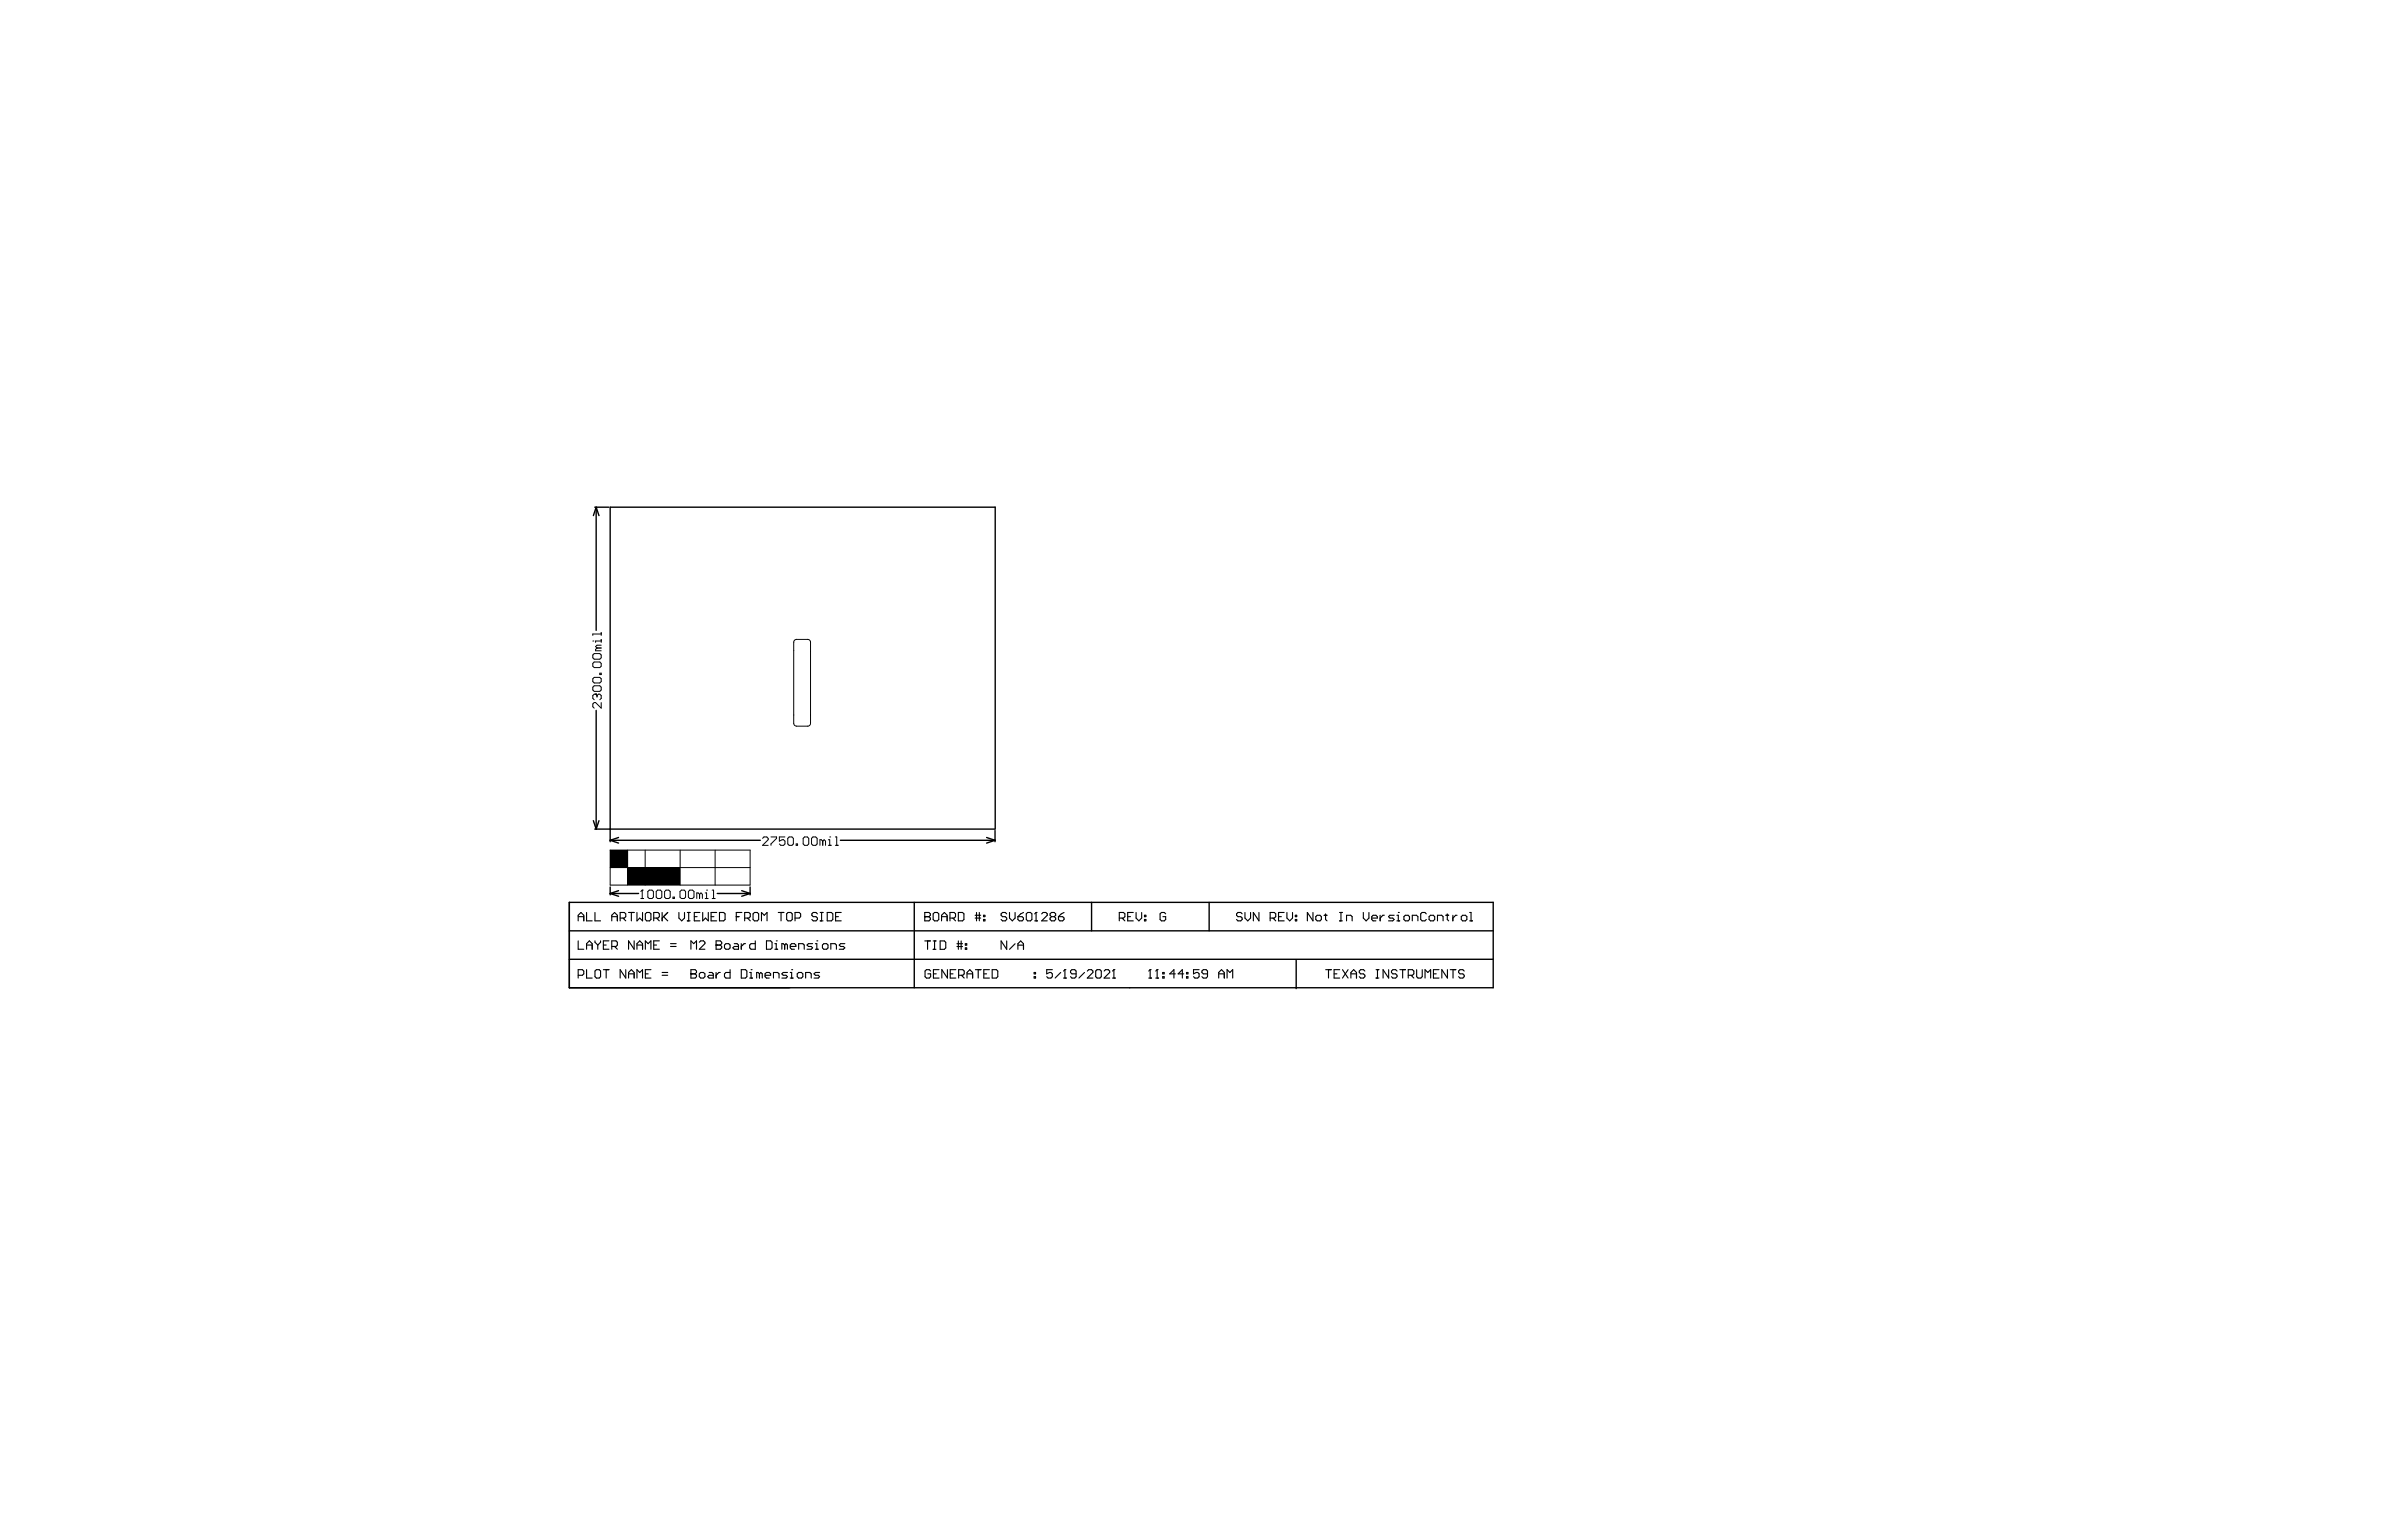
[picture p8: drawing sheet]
<svg xmlns="http://www.w3.org/2000/svg" width="432mm" height="279mm" viewBox="0 0 432 279" stroke-linecap="round" stroke-linejoin="round" font-family="sans-serif">
<g fill="none" stroke="#000" stroke-width=".18">
<path d="M107.5 116.2h.1M107.7 118.5h1l.3 .3v.5l-.3 .2h-1l-.2-.2v-.5zM108.2 117.5l-.2 .2v.3h1M108.2 117.5h.8M109 114.7v.5M109 116v.5M109 115h-1.5v.2M109 116.2h-1v.3M109 117h-.8l-.2 .2 .2 .3M144.1 116l2.3-.1 .3 .1 .2 .4v14.8l-.2 .4-.3 .1h-2l-.3-.1-.2-.4v-14.8zM107.7 120h1l.3 .3v.5l-.3 .2h-1l-.2-.2v-.5zM107.7 122.8h1l.3 .3v.5l-.3 .2h-1l-.2-.2v-.5z"/>
<path d="M107.7 124.3h1l.3 .3v.5l-.3 .3h-1l-.2-.3v-.5zM108 125.9h.1M108 125.9h-.3l-.2 .2v.5l.2 .3M108 125.9l.2 .2M108.2 126.1l.3-.2h.2l.3 .2v.5l-.3 .3M108.2 126.1v.3M108.7 122.1h.3v.2h-.3zM109 127.4v1l-1-1h-.3l-.2 .2v.5l.2 .3M110.6 154.1h25.4v6.4h-25.4zM110.6 157.3h25.4M113.8 154.1v6.4M117 154.1v6.4"/>
<path d="M123.3 154.1v6.4M129.6 154.1v6.4M138.2 152l.3-.2h.5l.3 .2v.3l-1.1 1h1.1M139.8 151.8h1v.2l-1 1v.3M142.3 151.8h-1v.7l.5-.2h.2l.3 .2v.5l-.3 .3h-.5l-.2-.3M143.1 151.8h.5l.2 .2v1l-.2 .3h-.5l-.3-.3v-1zM144.3 153h.3v.3h-.3zM145.8 151.8h.6l.2 .2v1l-.2 .3h-.6l-.2-.3v-1zM147.4 151.8h.5l.2 .2v1l-.2 .3h-.5l-.3-.3v-1zM149.1 152.5l-.2-.2h-.3v1M149.1 152.5v.8M149.1 152.5l.3-.2 .2 .2v.8"/>
<path d="M150.2 153.3h.5M150.2 152.3h.2v1M150.4 151.8h.1M151.4 153.3h.5M151.4 151.8h.3v1.5M116.2 162.9h.5M116.4 161.4h.1M116.4 161.4v1.5M116.4 161.4l-.2 .2M117.7 161.4h.5l.2 .2v1.1l-.2 .2h-.5l-.3-.2v-1.1zM119.2 161.4h.5l.3 .2v1.1l-.3 .2h-.5l-.2-.2v-1.1zM120.7 161.4h.5l.3 .2v1.1l-.3 .2h-.5l-.2-.2v-1.1z"/>
<path d="M122 162.7h.3v.2h-.3zM123.5 161.4h.5l.3 .2v1.1l-.3 .2h-.5l-.2-.2v-1.1zM125 161.4h.5l.3 .2v1.1l-.3 .2h-.5l-.2-.2v-1.1zM126.8 162.2l-.2-.3h-.3v1M126.8 162.2v.7M126.8 162.2l.3-.3 .2 .3v.7M127.8 162.9h.5M127.8 161.9h.3v1M128.1 161.4h.1M129.1 162.9h.5M129.1 161.4h.3v1.5"/>
</g>
<g fill="none" stroke="#000" stroke-width=".25">
<path d="M107.8 92h2.6M108.1 92l.5 1.5M108.1 92l-.5 1.5M108.1 92v22.3M180.4 92h-69.8v60.6M180.4 91.9v58.4M108.1 128.8v21.5M107.6 148.8l.5 1.5M107.8 150.3h72.6M108.6 148.8l-.5 1.5M110.6 152.4l1.5 .5M110.6 152.4h27.2"/>
<path d="M112.1 151.9l-1.5 .5M152.3 152.4h28.1M178.9 151.9l1.5 .5M180.4 152.4l-1.5 .5M180.4 150.6v2M103.2 163.6h167.5v15.5h-167.5zM103.2 173.9h167.4M103.2 168.8h167.5M110.6 160.8v1.5M110.6 162l1.5 .5M110.6 162h5.2M112.1 161.5l-1.5 .5"/>
<path d="M130 162h6M134.5 161.5l1.5 .5M136 160.8v1.5M136 162l-1.5 .5M165.7 163.6v15.5M197.9 163.6v5.2M219.2 163.6v5.2M235 174.1v5.2"/>
</g>
<g fill="none" stroke="#000" stroke-width=".2">
<path d="M104.8 166.2h1M104.8 167v-1l.5-.6 .5 .6v1M104.8 170.6v1.5h1M104.8 176.8h.8l.2-.2v-.5l-.2-.3h-.8v1.5M106.3 165.4v1.6h1M106.3 172.1v-1l.5-.5 .5 .5v1M106.3 175.8v1.5h1M106.3 171.4h1M107.9 165.4v1.6h1M107.9 176.1l.2-.3h.5l.3 .3v1l-.3 .2h-.5l-.2-.2zM107.9 170.6v.2l.5 .6M108.4 171.4v.7"/>
<path d="M108.9 170.6v.2l-.5 .6M109.4 175.8h1M109.4 171.4h.5M109.9 175.8v1.5M110.4 170.6h-1v1.5h1M110.9 166.2h1M110.9 171.6h.8l.2-.2v-.6l-.2-.2h-.8v1.5M110.9 167v-1l.5-.6 .5 .6v1M111.4 171.6l.5 .5M112.4 166.5h.8l.2-.3v-.5l-.2-.3h-.8v1.6M112.9 166.5l.5 .5M113.4 175.8v1.5l-1-1.5v1.5"/>
<path d="M113.9 165.4h1.1M113.9 177.3v-1l.5-.5 .6 .5v1M113.9 176.6h1.1M114.4 165.4v1.6M115 170.6v1.5l-1.1-1.5v1.5M115.5 165.4v1.6l.5-.5 .5 .5v-1.6M115.5 172.1v-1l.5-.5 .5 .5v1M115.5 177.3v-1.5l.5 .5 .5-.5v1.5M115.5 171.4h1M117 165.7l.2-.3h.5l.3 .3v1l-.3 .3h-.5l-.2-.3zM117 176.6h.5M117 172.1v-1.5l.5 .5 .5-.5v1.5"/>
<path d="M118 175.8h-1v1.5h1M118.5 166.5h.8l.2-.3v-.5l-.2-.3h-.8v1.6M118.5 171.4h.5M119 166.5l.5 .5M119.5 170.6h-1v1.5h1M120 176.8h1M120 176.3h1M120 165.4v1.6M120.3 166.2l.7 .8M121 165.4l-1 1.1M121.5 171.6h1.1M121.5 171.1h1.1"/>
<path d="M123.1 165.4v1.1l.5 .5 .5-.5v-1.1M124.6 167h.5M124.6 165.4h.5M124.8 165.4v1.6M125.2 176.6h.1M125.2 175.8h.8l.3 .3v.2l-.3 .3 .3 .2v.3l-.3 .2h-.8zM125.2 176.6h.8M125.2 172.1v-1.5l.6 .5 .5-.5v1.5M125.9 166.2h.5M126.8 176.6l.2-.3h.5l.3 .3v.5l-.3 .2h-.5l-.2-.2zM126.8 170.8l.2-.2h.5l.3 .2v.3l-1 1h1M126.9 165.4h-1v1.6h1"/>
<path d="M127.4 165.4v1.6l.5-.5 .5 .5v-1.6M128.5 176.3h.6l.2 .3v.7h-.8l-.2-.2 .2-.3h.8M128.9 166.2h.5M129.8 171.4h.1M129.8 170.6h.8l.2 .2v.3l-.2 .3 .2 .2v.3l-.2 .2h-.8zM129.8 171.4h.8M129.8 176.3v1M129.9 165.4h-1v1.6h1M130.4 165.4h.8l.2 .3v1l-.2 .3h-.8zM130.6 176.3h-.3l-.5 .5M131.3 171.4l.3-.3h.5l.2 .3v.5l-.2 .2h-.5l-.3-.2zM132.3 175.8v1.5h-.7l-.3-.2v-.5l.3-.3h.7"/>
<path d="M133.1 171.1h.5l.3 .3v.7h-.8l-.2-.2 .2-.3h.8M133.5 166.2h.5M134.4 175.8h.7l.3 .3v1l-.3 .2h-.7zM134.4 171.1v1M134.5 165.4h-1v1.6M135 166.5h.8l.2-.3v-.5l-.2-.3h-.8v1.6M135.1 171.1h-.2l-.5 .5M135.5 166.5l.5 .5M135.9 177.3h.5M135.9 176.3h.3v1M136.2 175.8h.1M136.8 165.4h.5l.2 .3v1l-.2 .3h-.5l-.3-.3v-1z"/>
<path d="M136.9 170.6v1.5h-.7l-.3-.2v-.5l.3-.3h.7M137.7 176.6l-.3-.3h-.2v1M137.7 176.6v.7M137.7 176.6l.2-.3 .3 .3v.7M138 167v-1.6l.5 .6 .5-.6v1.6M138.7 176.8h1v-.2l-.3-.3h-.5l-.2 .3v.5l.2 .2h.5M138.9 170.6h.8l.3 .2v1.1l-.3 .2h-.8zM140.2 177.3v-1h.8l.2 .3v.7M140.5 172.1h.5M140.5 171.1h.2v1M140.7 170.6h.1M141.1 165.4h1"/>
<path d="M141.6 165.4v1.6M142.2 171.4l-.2-.3h-.3v1M142.2 171.4v.7M142.2 171.4l.3-.3 .2 .3v.7M142.6 165.7l.3-.3h.5l.2 .3v1l-.2 .3h-.5l-.3-.3zM142.7 176.3h-.7l-.3 .3 .3 .2h.5l.2 .3-.2 .2h-.8M143.3 177.3h.5M143.3 176.3h.2v1M143.3 171.6h1v-.2l-.3-.3h-.5l-.2 .3v.5l.2 .2h.5M143.5 175.8h.1M144.1 166.5h.8l.2-.3v-.5l-.2-.3h-.8v1.6M144.5 176.6l.3-.3h.5l.2 .3v.5l-.2 .2h-.5l-.3-.2z"/>
<path d="M144.8 172.1v-1h.7l.3 .3v.7M146 177.3v-1h.8l.3 .3v.7M147.3 171.1h-.8l-.2 .3 .2 .2h.6l.2 .3-.2 .2h-.8M147.8 172.1h.5M147.8 171.1h.3v1M148.1 170.6h.1M148.2 165.7l-.3-.3h-.5l-.2 .3v.3l.2 .2h.5l.3 .3v.2l-.3 .3h-.5l-.2-.3M148.6 176.3h-.8l-.2 .3 .2 .2h.5l.3 .3-.3 .2h-.7M148.7 167h.5M148.7 165.4h.5M148.9 165.4v1.6M149.3 171.1h.5l.3 .3v.5l-.3 .2h-.5l-.2-.2v-.5z"/>
<path d="M150 165.4h.7l.3 .3v1l-.3 .3h-.7zM150.6 172.1v-1h.8l.2 .3v.7M151.5 166.2h.5M152.5 165.4h-1v1.6h1M153.1 171.1h-.7l-.3 .3 .3 .2h.5l.2 .3-.2 .2h-.8M167.6 166.2h.1M167.6 165.4h.8l.3 .3v.3l-.3 .2 .3 .3v.2l-.3 .3h-.8zM167.6 166.2h.8M167.6 170.6h1.1M168.1 170.6v1.5M168.7 176.1l-.3-.3h-.5l-.2 .3v1l.2 .2h.5l.3-.2v-.5h-.5M169.2 165.7l.2-.3h.5l.3 .3v1l-.3 .3h-.5l-.2-.3z"/>
<path d="M169.2 172.1h.5M169.2 170.6h.5M169.2 176.6h.5M169.4 170.6v1.5M170.2 175.8h-1v1.5h1M170.4 170.6h.8l.2 .3v1l-.2 .2h-.8zM170.7 166.2h1M170.7 167v-1l.5-.6 .5 .6v1M171.7 175.8v1.5l-1-1.5v1.5M172.2 166.5h.8l.2-.3v-.5l-.2-.3h-.8v1.6M172.3 176.6h.5M172.7 166.5l.5 .5"/>
<path d="M173.3 175.8h-1v1.5h1M173.5 171.6h1M173.5 171.1h1M173.7 165.4h.8l.2 .3v1l-.2 .3h-.8zM173.7 170.6v1.5M173.8 176.8h.7l.3-.2v-.5l-.3-.3h-.7v1.5M174.2 170.6v1.5M174.3 176.8l.5 .5M175 171.9h.2v.2h-.2zM175 171.1h.2v.3h-.2zM175.3 176.6h1M175.3 177.3v-1l.5-.5 .5 .5v1"/>
<path d="M176.8 166h1M176.8 166.5h1M176.8 175.8h1M177 165.4v1.6M177.3 175.8v1.5M177.5 165.4v1.6M178.3 166.7h.2v.3h-.2zM178.3 166h.2v.2h-.2zM178.3 176.6h.5M179.4 175.8h-1.1v1.5h1.1M179.9 175.8h.7l.3 .3v1l-.3 .2h-.7zM182.5 165.7l-.3-.3h-.5l-.2 .3v.3l.2 .2h.5l.3 .3v.2l-.3 .3h-.5l-.2-.3"/>
<path d="M182.5 170.6v1.5l-1-1.5v1.5M183 165.4v1.1l.5 .5 .5-.5v-1.1M184 171.1l-1 1M184.5 166.2h.8l.2 .3v.2l-.2 .3h-.5l-.3-.3zM184.5 172.1v-1l.5-.5 .5 .5v1M184.5 171.4h1M185.5 165.4l-.5 .3-.5 .5M186 165.7l.3-.3h.5l.3 .3v1l-.3 .3h-.5l-.3-.3zM187.5 177.1h.2v.2h-.2zM187.5 176.3h.2v.3h-.2zM187.6 167h.5M187.8 165.4h.1"/>
<path d="M187.8 165.4v1.6M187.8 165.4l-.2 .3M188.8 165.7l.3-.3h.5l.2 .3v.3l-1 1h1M190.6 166.2l-.2 .3v.2l.2 .3h.5l.3-.3v-.2l-.3-.3M190.6 166.2l-.2-.2v-.3l.2-.3h.5l.3 .3v.3l-.3 .2M190.6 166.2h.5M190.8 175.8h-1.1v.8l.6-.3h.2l.3 .3v.5l-.3 .2h-.5l-.3-.2M191.9 166.2h.7l.3 .3v.2l-.3 .3h-.5l-.2-.3zM192.3 176.3l-1 1M192.8 177.3h.5M192.9 165.4l-.5 .3-.5 .5M193 175.8h.1"/>
<path d="M193 175.8v1.5M193 175.8l-.2 .3M195.1 176.6h-.8l-.2-.3v-.2l.2-.3h.5l.3 .3v1l-.3 .2h-.5l-.2-.2M196.6 176.3l-1 1M197.1 176.1l.3-.3h.5l.2 .3v.2l-1 1h1M198.9 175.8h.5l.2 .3v1l-.2 .2h-.5l-.3-.2v-1zM200.1 176.1l.3-.3h.5l.3 .3v.2l-1.1 1h1.1M201.7 177.3h.5M201.9 175.8h.1M201.9 175.8v1.5M201.9 175.8l-.2 .3M202.9 166.5h.8l.2-.3v-.5l-.2-.3h-.8v1.6"/>
<path d="M203.4 166.5l.5 .5M204.4 166.2h.5M205.4 165.4h-1v1.6h1M205.9 165.4v1.1l.6 .5 .5-.5v-1.1M207.5 166.7h.2v.3h-.2zM207.5 166h.2v.2h-.2zM208.2 177.3h.5M208.5 175.8h.1M208.5 175.8v1.5M208.5 175.8l-.3 .3M209.5 177.3h.5M209.8 175.8h.1"/>
<path d="M209.8 175.8v1.5M209.8 175.8l-.3 .3M210.8 177.1h.2v.2h-.2zM210.8 176.3h.2v.3h-.2zM211.3 165.7l-.2-.3h-.6l-.2 .3v1l.2 .3h.6l.2-.3v-.5h-.5M213.1 176.6h-1.1l.8-.8v1.5M214.6 176.6h-1l.7-.8v1.5M215.1 177.1h.2v.2h-.2zM215.1 176.3h.2v.3h-.2zM217.4 175.8h-1v.8l.5-.3h.2l.3 .3v.5l-.3 .2h-.5l-.2-.2M218.9 176.6h-.8l-.2-.3v-.2l.2-.3h.5l.3 .3v1l-.3 .2h-.5l-.2-.2M220.9 177.3v-1l.5-.5 .5 .5v1"/>
<path d="M220.9 176.6h1M222.4 177.3v-1.5l.5 .5 .6-.5v1.5M225.2 165.7l-.3-.3h-.5l-.2 .3v.3l.2 .2h.5l.3 .3v.2l-.3 .3h-.5l-.2-.3M225.7 165.4v1.1l.5 .5 .5-.5v-1.1M228.2 165.4v1.6l-1-1.6v1.6M230.2 166.5h.8l.3-.3v-.5l-.3-.3h-.8v1.6M230.8 166.5l.5 .5M231.8 166.2h.5M232.8 165.4h-1v1.6h1M233.3 165.4v1.1l.5 .5 .5-.5v-1.1M234.8 166.7h.3v.3h-.3zM234.8 166h.3v.2h-.3z"/>
<path d="M238 165.4v1.6l-1-1.6v1.6M238.8 166h.5l.2 .2v.5l-.2 .3h-.5l-.3-.3v-.5zM240 166h.5M240.3 165.7v1l.2 .3M240.3 175.8h1M240.8 175.8v1.5M241.8 176.6h.5M242.8 167h.5M242.8 165.4h.5M242.9 175.8h-1.1v1.5h1.1M243.1 165.4v1.6M243.4 175.8l1 1.5"/>
<path d="M244.1 167v-1h.8l.2 .2v.8M244.4 175.8l-1 1.5M244.9 176.6h1M244.9 177.3v-1l.5-.5 .5 .5v1M247.1 165.4v1.1l.5 .5 .6-.5v-1.1M247.4 176.1l-.2-.3h-.5l-.3 .3v.2l.3 .3h.5l.2 .2v.3l-.2 .2h-.5l-.3-.2M248.7 166.5h1v-.3l-.3-.2h-.5l-.2 .2v.5l.2 .3h.5M249.4 175.8h.6M249.4 177.3h.6M249.7 175.8v1.5M250.2 166v1M250.9 166h-.2l-.5 .5"/>
<path d="M251.7 175.8v1.5l-1-1.5v1.5M252.7 166h-.7l-.3 .2 .3 .3h.5l.2 .2-.2 .3h-.8M253.2 167h.5M253.2 166h.3v1M253.3 176.1l-.3-.3h-.5l-.3 .3v.2l.3 .3h.5l.3 .2v.3l-.3 .2h-.5l-.3-.2M253.5 165.4h.1M253.8 175.8h1M254.3 175.8v1.5M254.7 166h.6l.2 .2v.5l-.2 .3h-.6l-.2-.3v-.5zM255.3 176.8h.7l.3-.2v-.5l-.3-.3h-.7v1.5M255.8 176.8l.5 .5M256 167v-1h.8l.2 .2v.8"/>
<path d="M256.8 175.8v1.3l.3 .2h.5l.2-.2v-1.3M258.3 177.3v-1.5l.5 .5 .5-.5v1.5M258.6 165.7l-.3-.3h-.5l-.3 .3v1l.3 .3h.5l.3-.3M259.3 166h.5l.3 .2v.5l-.3 .3h-.5l-.2-.3v-.5zM259.8 176.6h.6M260.6 167v-1h.7l.3 .2v.8M260.9 175.8h-1.1v1.5h1.1M262.1 166h.5M262.4 165.7v1l.2 .3M262.4 175.8v1.5l-1-1.5v1.5M262.9 175.8h1M263.4 166v1"/>
<path d="M263.4 175.8v1.5M264.1 166h-.2l-.5 .5M265.1 166h.6l.2 .2v.5l-.2 .3h-.6l-.2-.3v-.5zM265.4 176.1l-.2-.3h-.5l-.3 .3v.2l.3 .3h.5l.2 .2v.3l-.2 .2h-.5l-.3-.2M266.4 167h.5M266.4 165.4h.3v1.6"/>
</g>
<g fill="#000">
<path d="M110.6 154.1h3.2v3.2h-3.2z" fill-rule="evenodd"/>
<path d="M113.8 157.3h9.5v3.2h-9.5z" fill-rule="evenodd"/>
</g>
</svg>
